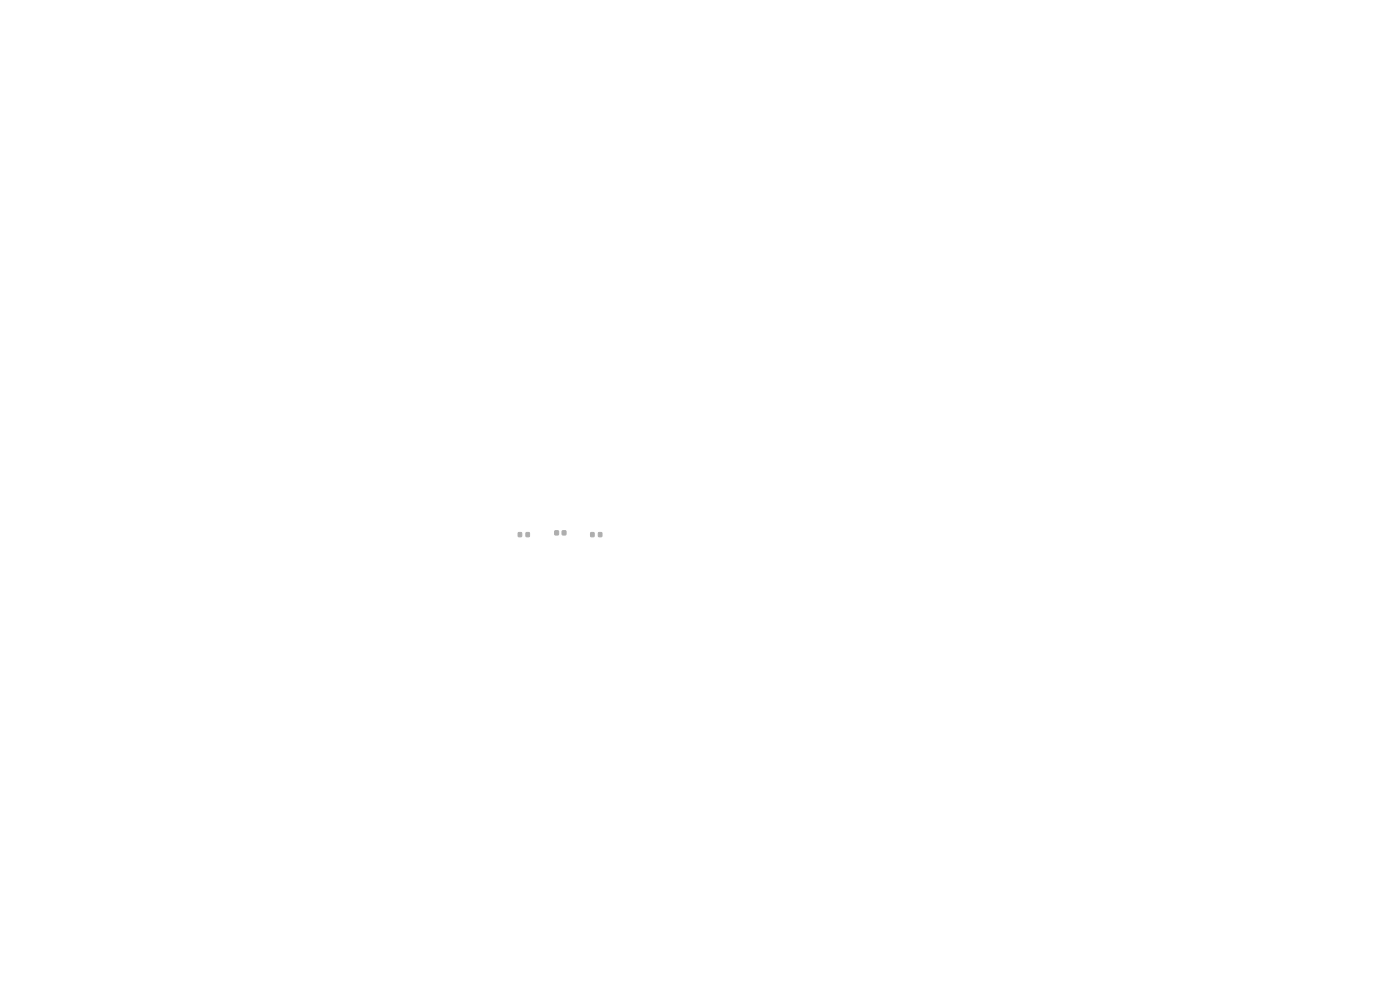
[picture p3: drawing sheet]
<svg xmlns="http://www.w3.org/2000/svg" width="297mm" height="210mm" viewBox="0 0 297 210" stroke-linecap="round" stroke-linejoin="round" font-family="sans-serif">
<g fill="#bba9a4" stroke="#bba9a4" stroke-width=".21">
<path d="M110 113h.6v.8h-.6z"/>
<path d="M111.6 113h.7v.8h-.7z"/>
<path d="M117.7 112.6h.8v.8h-.8z"/>
<path d="M119.3 112.6h.7v.8h-.7z"/>
<path d="M125.3 113h.7v.8h-.7z"/>
<path d="M127 113h.7v.8h-.7z"/>
</g>
</svg>
